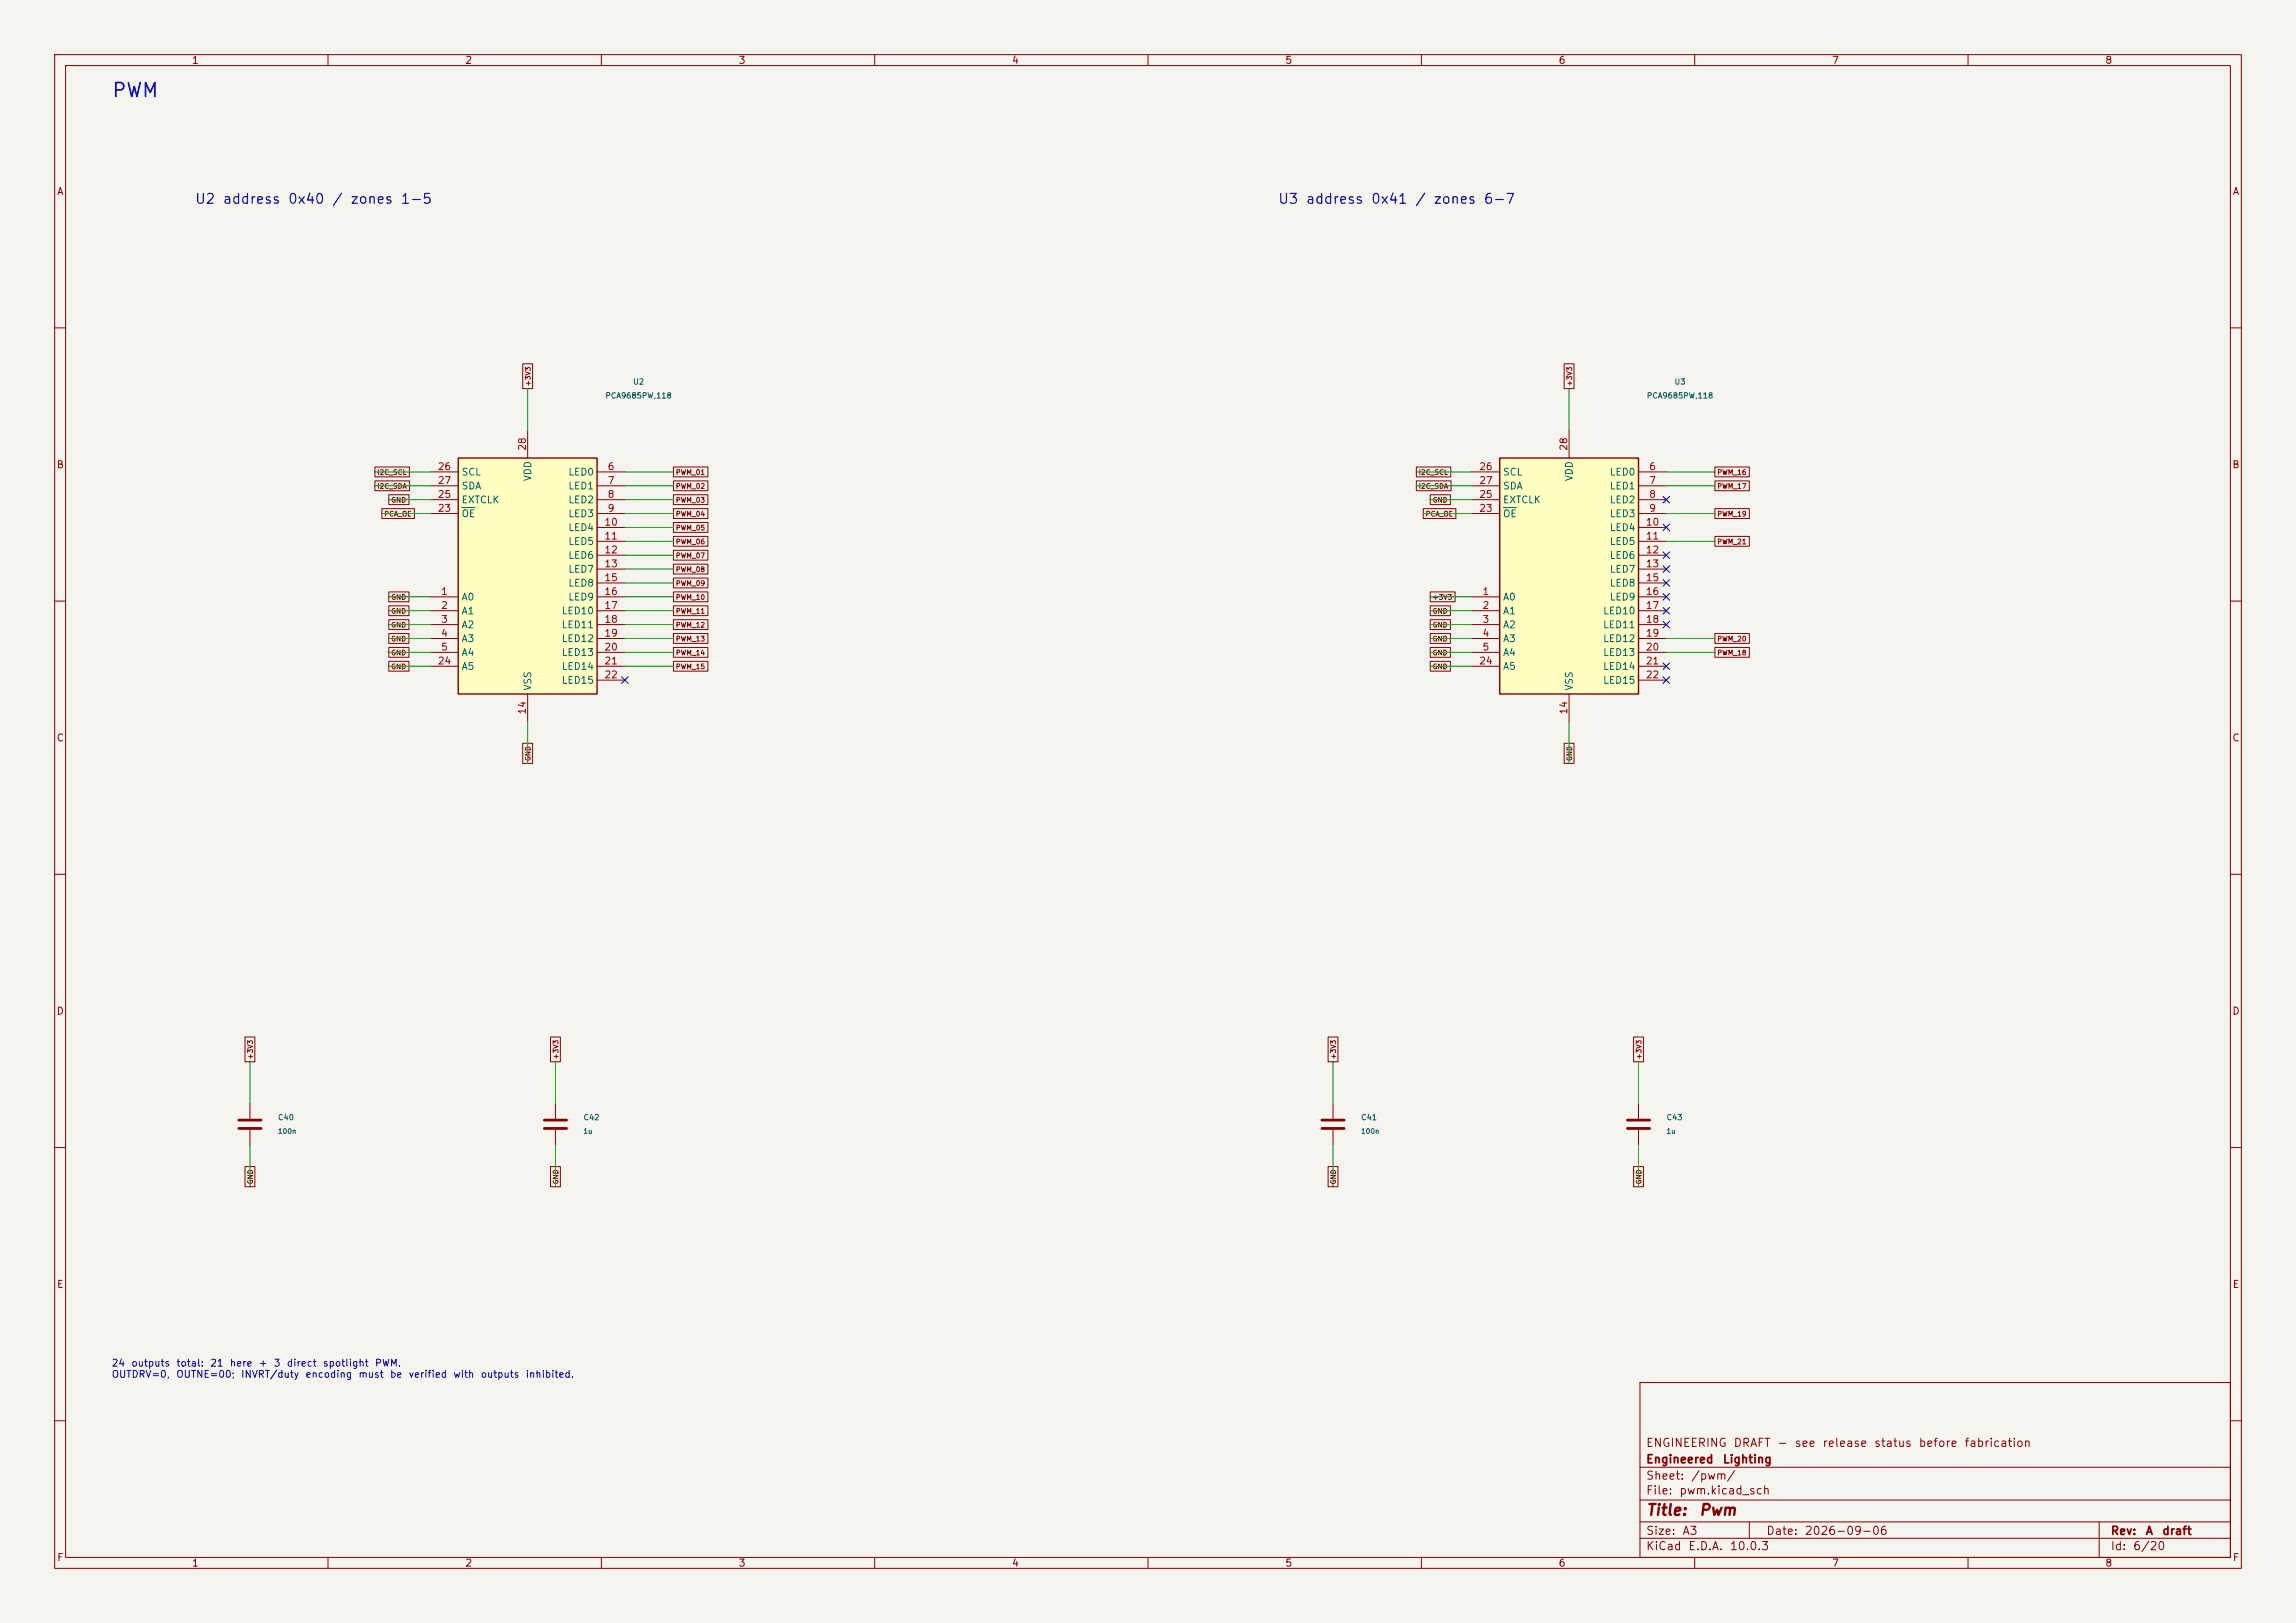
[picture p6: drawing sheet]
<svg xmlns="http://www.w3.org/2000/svg" width="420mm" height="297mm" viewBox="0 0 420 297" stroke-linecap="round" stroke-linejoin="round" font-family="sans-serif">
<defs><g id="words">
<text font-size="2.5" fill="#0000c2" x="20.3" y="18.4">PWM</text>
<g font-size="2" fill="#840000">
<text x="301" y="277.8">Title:</text>
<text x="310.7" y="277.8">Pwm</text>
</g>
<g font-size="1.8" fill="#0000c2">
<text x="35.6" y="37.7">U2 address 0x40 / zones 1-5</text>
<text x="233.7" y="37.7">U3 address 0x41 / zones 6-7</text>
</g>
<g font-size="1.5" fill="#840000">
<text x="301" y="268.1">Engineered</text>
<text x="301" y="265.1">ENGINEERING</text>
<text x="315" y="268.1">Lighting</text>
<text x="317" y="265.1">DRAFT</text>
<text x="325" y="265.1">-</text>
<text x="328.2" y="265.1">see</text>
<text x="333.3" y="265.1">release</text>
<text x="342.7" y="265.1">status</text>
<text x="350.9" y="265.1">before</text>
<text x="359.2" y="265.1">fabrication</text>
<text x="301" y="273.8">File:</text>
<text x="301" y="271.1">Sheet:</text>
<text x="307.1" y="273.8">pwm.kicad_sch</text>
<text x="309.2" y="271.1">/pwm/</text>
<text x="301" y="281.2">Size:</text>
<text x="307.6" y="281.2">A3</text>
<text x="323" y="281.2">Date:</text>
<text x="330" y="281.2">2026-09-06</text>
<text x="386" y="281.2">Rev:</text>
<text x="392.4" y="281.2">A</text>
<text x="395.4" y="281.2">draft</text>
<text x="301" y="284">KiCad</text>
<text x="308.7" y="284">E.D.A.</text>
<text x="316.3" y="284">10.0.3</text>
<text x="386" y="284">Id:</text>
<text x="390.1" y="284">6/20</text>
</g>
<g font-size="1.3" fill="#840000">
<text x="35" y="12">1</text>
<text x="85" y="12">2</text>
<text x="135" y="12">3</text>
<text x="185" y="12">4</text>
<text x="235" y="12">5</text>
<text x="285" y="12">6</text>
<text x="335" y="12">7</text>
<text x="385" y="12">8</text>
<text x="10.3" y="36">A</text>
<text x="408.3" y="36">A</text>
<text x="10.3" y="86">B</text>
<text x="408.2" y="86">B</text>
<text x="10.3" y="136">C</text>
<text x="408.2" y="136">C</text>
<text x="10.3" y="186">D</text>
<text x="408.2" y="186">D</text>
<text x="10.3" y="236">E</text>
<text x="408.3" y="236">E</text>
<text x="10.3" y="286">F</text>
<text x="35" y="287">1</text>
<text x="85" y="287">2</text>
<text x="135" y="287">3</text>
<text x="185" y="287">4</text>
<text x="235" y="287">5</text>
<text x="285" y="287">6</text>
<text x="335" y="287">7</text>
<text x="385" y="287">8</text>
<text x="408.3" y="286">F</text>
</g>
<g font-size="1.3" fill="#a90000">
<text x="96.5" y="82.6" transform="rotate(-90 96.5 82.6)">28</text>
<text x="287" y="82.6" transform="rotate(-90 287 82.6)">28</text>
<text x="80" y="86.3">26</text>
<text x="80" y="88.9">27</text>
<text x="111.1" y="86.3">6</text>
<text x="111.1" y="88.9">7</text>
<text x="270.5" y="86.3">26</text>
<text x="270.5" y="88.9">27</text>
<text x="301.6" y="86.3">6</text>
<text x="301.6" y="88.9">7</text>
<text x="80" y="94">23</text>
<text x="80" y="91.4">25</text>
<text x="111.1" y="91.4">8</text>
<text x="111.1" y="94">9</text>
<text x="270.5" y="94">23</text>
<text x="270.5" y="91.4">25</text>
<text x="301.6" y="91.4">8</text>
<text x="301.6" y="94">9</text>
<text x="110.4" y="96.5">10</text>
<text x="110.4" y="99">11</text>
<text x="110.4" y="101.6">12</text>
<text x="300.9" y="96.5">10</text>
<text x="300.9" y="99">11</text>
<text x="300.9" y="101.6">12</text>
<text x="110.4" y="104.1">13</text>
<text x="110.4" y="106.7">15</text>
<text x="300.9" y="104.1">13</text>
<text x="300.9" y="106.7">15</text>
<text x="80.6" y="109.2">1</text>
<text x="80.6" y="111.7">2</text>
<text x="110.4" y="109.2">16</text>
<text x="110.4" y="111.7">17</text>
<text x="271.1" y="109.2">1</text>
<text x="271.1" y="111.7">2</text>
<text x="300.9" y="109.2">16</text>
<text x="300.9" y="111.7">17</text>
<text x="80.6" y="114.3">3</text>
<text x="80.6" y="116.8">4</text>
<text x="80.6" y="119.4">5</text>
<text x="110.4" y="114.3">18</text>
<text x="110.4" y="116.8">19</text>
<text x="110.4" y="119.4">20</text>
<text x="271.1" y="114.3">3</text>
<text x="271.1" y="116.8">4</text>
<text x="271.1" y="119.4">5</text>
<text x="300.9" y="114.3">18</text>
<text x="300.9" y="116.8">19</text>
<text x="300.9" y="119.4">20</text>
<text x="80" y="121.9">24</text>
<text x="110.4" y="121.9">21</text>
<text x="110.4" y="124.4">22</text>
<text x="270.5" y="121.9">24</text>
<text x="300.9" y="121.9">21</text>
<text x="300.9" y="124.4">22</text>
<text x="96.5" y="130.9" transform="rotate(-90 96.5 130.9)">14</text>
<text x="287" y="130.9" transform="rotate(-90 287 130.9)">14</text>
</g>
<g font-size="1.3" fill="#006464">
<text x="84.3" y="87.3">SCL</text>
<text x="84.3" y="89.9">SDA</text>
<text x="97.5" y="88.2" transform="rotate(-90 97.5 88.2)">VDD</text>
<text x="103.9" y="87.3">LED0</text>
<text x="103.9" y="89.9">LED1</text>
<text x="274.8" y="87.3">SCL</text>
<text x="274.8" y="89.9">SDA</text>
<text x="288" y="88.2" transform="rotate(-90 288 88.2)">VDD</text>
<text x="294.4" y="87.3">LED0</text>
<text x="294.4" y="89.9">LED1</text>
<text x="84.3" y="95">OE</text>
<text x="84.3" y="92.4">EXTCLK</text>
<text x="103.9" y="92.4">LED2</text>
<text x="103.9" y="95">LED3</text>
<text x="274.8" y="95">OE</text>
<text x="274.8" y="92.4">EXTCLK</text>
<text x="294.4" y="92.4">LED2</text>
<text x="294.4" y="95">LED3</text>
<text x="103.9" y="97.5">LED4</text>
<text x="103.9" y="100">LED5</text>
<text x="294.4" y="97.5">LED4</text>
<text x="294.4" y="100">LED5</text>
<text x="103.9" y="102.6">LED6</text>
<text x="103.9" y="105.1">LED7</text>
<text x="103.9" y="107.7">LED8</text>
<text x="294.4" y="102.6">LED6</text>
<text x="294.4" y="105.1">LED7</text>
<text x="294.4" y="107.7">LED8</text>
<text x="84.3" y="110.2">A0</text>
<text x="84.3" y="112.7">A1</text>
<text x="102.6" y="112.7">LED10</text>
<text x="103.9" y="110.2">LED9</text>
<text x="274.8" y="110.2">A0</text>
<text x="274.8" y="112.7">A1</text>
<text x="293.1" y="112.7">LED10</text>
<text x="294.4" y="110.2">LED9</text>
<text x="84.3" y="115.3">A2</text>
<text x="84.3" y="117.8">A3</text>
<text x="102.6" y="115.3">LED11</text>
<text x="102.6" y="117.8">LED12</text>
<text x="274.8" y="115.3">A2</text>
<text x="274.8" y="117.8">A3</text>
<text x="293.1" y="115.3">LED11</text>
<text x="293.1" y="117.8">LED12</text>
<text x="84.3" y="120.4">A4</text>
<text x="84.3" y="122.9">A5</text>
<text x="102.6" y="120.4">LED13</text>
<text x="102.6" y="122.9">LED14</text>
<text x="102.6" y="125.4">LED15</text>
<text x="274.8" y="120.4">A4</text>
<text x="274.8" y="122.9">A5</text>
<text x="293.1" y="120.4">LED13</text>
<text x="293.1" y="122.9">LED14</text>
<text x="293.1" y="125.4">LED15</text>
<text x="97.5" y="126.5" transform="rotate(-90 97.5 126.5)">VSS</text>
<text x="288" y="126.5" transform="rotate(-90 288 126.5)">VSS</text>
</g>
<g font-size="1.3" fill="#0000c2">
<text x="20.3" y="250.4">24</text>
<text x="23.9" y="250.4">outputs</text>
<text x="32.2" y="250.4">total:</text>
<text x="38.3" y="250.4">21</text>
<text x="41.9" y="250.4">here</text>
<text x="47.2" y="250.4">+</text>
<text x="50" y="250.4">3</text>
<text x="52.3" y="250.4">direct</text>
<text x="59" y="250.4">spotlight</text>
<text x="68.5" y="250.4">PWM.</text>
<text x="20.3" y="252.4">OUTDRV=0,</text>
<text x="32.1" y="252.4">OUTNE=00;</text>
<text x="44" y="252.4">INVRT/duty</text>
<text x="55.8" y="252.4">encoding</text>
<text x="65.5" y="252.4">must</text>
<text x="71.2" y="252.4">be</text>
<text x="74.6" y="252.4">verified</text>
<text x="82.8" y="252.4">with</text>
<text x="87.8" y="252.4">outputs</text>
<text x="96.1" y="252.4">inhibited.</text>
</g>
<g font-size="1" fill="#006464">
<text x="115.7" y="70.6">U2</text>
<text x="306.2" y="70.6">U3</text>
<text x="110.6" y="73.2">PCA9685PW,118</text>
<text x="301.1" y="73.2">PCA9685PW,118</text>
<text x="50.8" y="205.2">C40</text>
<text x="106.6" y="205.2">C42</text>
<text x="248.9" y="205.2">C41</text>
<text x="304.8" y="205.2">C43</text>
</g>
<g font-size=".9" fill="#840000">
<text x="97.3" y="70.8" transform="rotate(-90 97.3 70.8)">+3V3</text>
<text x="287.8" y="70.8" transform="rotate(-90 287.8 70.8)">+3V3</text>
<text x="68.9" y="87.1">I2C_SCL</text>
<text x="68.9" y="89.7">I2C_SDA</text>
<text x="123.5" y="87.1">PWM_01</text>
<text x="123.5" y="89.7">PWM_02</text>
<text x="259.4" y="87.1">I2C_SCL</text>
<text x="259.4" y="89.7">I2C_SDA</text>
<text x="314" y="87.1">PWM_16</text>
<text x="314" y="89.7">PWM_17</text>
<text x="70.2" y="94.7">PCA_OE</text>
<text x="71.5" y="92.2">GND</text>
<text x="123.5" y="92.2">PWM_03</text>
<text x="123.5" y="94.7">PWM_04</text>
<text x="260.7" y="94.7">PCA_OE</text>
<text x="262" y="92.2">GND</text>
<text x="314" y="94.7">PWM_19</text>
<text x="123.5" y="97.3">PWM_05</text>
<text x="123.5" y="99.8">PWM_06</text>
<text x="314" y="99.8">PWM_21</text>
<text x="123.5" y="102.4">PWM_07</text>
<text x="123.5" y="107.4">PWM_09</text>
<text x="123.5" y="104.9">PWM_08</text>
<text x="71.5" y="110">GND</text>
<text x="71.5" y="112.5">GND</text>
<text x="123.5" y="112.5">PWM_11</text>
<text x="123.5" y="110">PWM_10</text>
<text x="262" y="112.5">GND</text>
<text x="262" y="110">+3V3</text>
<text x="71.5" y="117.6">GND</text>
<text x="71.5" y="115.1">GND</text>
<text x="123.5" y="115.1">PWM_12</text>
<text x="123.5" y="117.6">PWM_13</text>
<text x="262" y="115.1">GND</text>
<text x="262" y="117.6">GND</text>
<text x="314" y="117.6">PWM_20</text>
<text x="71.5" y="120.1">GND</text>
<text x="71.5" y="122.7">GND</text>
<text x="123.5" y="120.1">PWM_14</text>
<text x="123.5" y="122.7">PWM_15</text>
<text x="262" y="120.1">GND</text>
<text x="262" y="122.7">GND</text>
<text x="314" y="120.1">PWM_18</text>
<text x="97.3" y="139.4" transform="rotate(-90 97.3 139.4)">GND</text>
<text x="287.8" y="139.4" transform="rotate(-90 287.8 139.4)">GND</text>
<text x="46.5" y="194" transform="rotate(-90 46.5 194)">+3V3</text>
<text x="102.4" y="194" transform="rotate(-90 102.4 194)">+3V3</text>
<text x="244.6" y="194" transform="rotate(-90 244.6 194)">+3V3</text>
<text x="300.5" y="194" transform="rotate(-90 300.5 194)">+3V3</text>
<text x="46.5" y="216.8" transform="rotate(-90 46.5 216.8)">GND</text>
<text x="102.4" y="216.8" transform="rotate(-90 102.4 216.8)">GND</text>
<text x="244.6" y="216.8" transform="rotate(-90 244.6 216.8)">GND</text>
<text x="300.5" y="216.8" transform="rotate(-90 300.5 216.8)">GND</text>
</g>
<g font-size=".9" fill="#006464">
<text x="50.7" y="207.7">100n</text>
<text x="106.6" y="207.7">1u</text>
<text x="248.9" y="207.7">100n</text>
<text x="304.7" y="207.7">1u</text>
</g>
</g></defs>
<path d="M0 0h420v297h-420z" fill="#f5f4ef" stroke="#f5f4ef" stroke-width=".18"/>
<g fill="none" stroke="#840000" stroke-width=".18">
<path d="M10 10h400v277h-400zM12 12h396v273h-396zM60 10v2M110 10v2M160 10v2M210 10v2M260 10v2M310 10v2M360 10v2M10 60h2M408 60h2M10 110h2"/>
<path d="M408 110h2M10 160h2M408 160h2M10 210h2M45.7 201.9v2.8M45.7 206.8v2.8M101.6 201.9v2.8M101.6 206.8v2.8M408 210h2M300 253h108v32h-108zM10 260h2M300 278.5h108"/>
<path d="M300 274.5h108M300 268.5h108M320 278.5v3M384 278.5v6.5M408 260h2M60 285v2M110 285v2M160 285v2M210 285v2M260 285v2M300 281.5h108M310 285v2"/>
<path d="M360 285v2"/>
</g>
<path d="M43.7 205h4.1M43.7 206.5h4.1M99.6 205h4M99.6 206.5h4" fill="none" stroke="#840000" stroke-width=".51"/>
<path d="M83.8 83.8h25.4v43.2h-25.4z" fill="#ffffc2"/>
<path d="M83.8 83.8h25.4v43.2h-25.4z" fill="none" stroke="#840000" stroke-width=".25"/>
<g fill="none" stroke="#840000" stroke-width=".18">
<path d="M96.5 78.7v5.1M78.7 86.4h5.1M78.7 88.9h5.1M78.7 91.4h5.1M78.7 94h5.1M109.2 86.4h5.1M109.2 88.9h5.1M109.2 91.4h5.1M109.2 94h5.1M109.2 96.5h5.1M109.2 99.1h5.1M78.7 109.2h5.1"/>
<path d="M78.7 111.8h5.1M78.7 114.3h5.1M78.7 116.8h5.1M78.7 119.4h5.1M109.2 109.2h5.1M109.2 111.8h5.1M109.2 114.3h5.1M109.2 116.8h5.1M109.2 119.4h5.1M109.2 101.6h5.1M109.2 104.1h5.1M109.2 106.7h5.1"/>
<path d="M78.7 121.9h5.1M96.5 127v5.1M109.2 121.9h5.1M109.2 124.5h5.1M243.8 201.9v2.8M243.8 206.8v2.8M299.7 201.9v2.8M299.7 206.8v2.8"/>
</g>
<path d="M84.5 92.9h2.4" fill="none" stroke="#006464" stroke-width=".18"/>
<path d="M241.8 205h4.1M241.8 206.5h4.1M297.7 205h4.1M297.7 206.5h4.1" fill="none" stroke="#840000" stroke-width=".51"/>
<path d="M274.3 83.8h25.4v43.2h-25.4z" fill="#ffffc2"/>
<path d="M274.3 83.8h25.4v43.2h-25.4z" fill="none" stroke="#840000" stroke-width=".25"/>
<g fill="none" stroke="#840000" stroke-width=".18">
<path d="M95.6 66.6h1.8v4.5h-1.8zM286.1 66.6h1.8v4.5h-1.8zM287 78.7v5.1M68.6 85.5h6.3v1.8h-6.3zM68.6 88h6.3v1.8h-6.3zM69.8 93.1h6v1.8h-6zM71.1 90.5h3.7v1.8h-3.7zM123.2 85.5h6.3v1.8h-6.3zM123.2 88h6.3v1.8h-6.3zM123.2 90.5h6.3v1.8h-6.3zM123.2 93.1h6.3v1.8h-6.3zM123.2 95.6h6.3v1.8h-6.3z"/>
<path d="M123.2 98.2h6.3v1.8h-6.3zM259.1 85.5h6.3v1.8h-6.3zM259.1 88h6.3v1.8h-6.3zM260.3 93.1h6v1.8h-6zM261.6 90.5h3.7v1.8h-3.7zM269.2 86.4h5.1M269.2 88.9h5.1M269.2 91.4h5.1M269.2 94h5.1M299.7 86.4h5.1M299.7 88.9h5.1M299.7 91.4h5.1"/>
<path d="M299.7 94h5.1M299.7 96.5h5.1M299.7 99.1h5.1M313.7 85.5h6.3v1.8h-6.3zM313.7 88h6.3v1.8h-6.3zM313.7 93.1h6.3v1.8h-6.3zM313.7 98.2h6.3v1.8h-6.3zM71.1 115.9h3.7v1.8h-3.7zM71.1 118.5h3.7v1.8h-3.7zM71.1 108.3h3.7v1.8h-3.7zM71.1 110.9h3.7v1.8h-3.7zM71.1 113.4h3.7v1.8h-3.7z"/>
<path d="M123.2 118.5h6.3v1.8h-6.3zM123.2 110.9h6.3v1.8h-6.3zM123.2 100.7h6.3v1.8h-6.3zM123.2 105.8h6.3v1.8h-6.3zM123.2 103.2h6.3v1.8h-6.3zM123.2 113.4h6.3v1.8h-6.3zM123.2 108.3h6.3v1.8h-6.3zM123.2 115.9h6.3v1.8h-6.3zM261.6 110.9h3.7v1.8h-3.7zM261.6 113.4h3.7v1.8h-3.7zM261.6 115.9h3.7v1.8h-3.7zM261.6 118.5h3.7v1.8h-3.7z"/>
<path d="M261.6 108.3h4.6v1.8h-4.6zM269.2 109.2h5.1M269.2 111.8h5.1M269.2 114.3h5.1M269.2 116.8h5.1M269.2 119.4h5.1M299.7 109.2h5.1M299.7 111.8h5.1M299.7 114.3h5.1M299.7 116.8h5.1M299.7 119.4h5.1M299.7 101.6h5.1"/>
<path d="M299.7 104.1h5.1M299.7 106.7h5.1M313.7 115.9h6.3v1.8h-6.3zM313.7 118.5h6.3v1.8h-6.3zM71.1 121h3.7v1.8h-3.7zM95.6 136h1.8v3.7h-1.8zM123.2 121h6.3v1.8h-6.3zM261.6 121h3.7v1.8h-3.7zM269.2 121.9h5.1M286.1 136h1.8v3.7h-1.8zM287 127v5.1M299.7 121.9h5.1"/>
<path d="M299.7 124.5h5.1M44.8 189.8h1.8v4.5h-1.8zM100.7 189.8h1.8v4.5h-1.8zM242.9 189.8h1.8v4.5h-1.8zM298.8 189.8h1.8v4.5h-1.8zM44.8 213.5h1.8v3.7h-1.8zM100.7 213.5h1.8v3.7h-1.8zM242.9 213.5h1.8v3.7h-1.8zM298.8 213.5h1.8v3.7h-1.8z"/>
</g>
<path d="M275 92.9h2.4" fill="none" stroke="#006464" stroke-width=".18"/>
<g fill="none" stroke="#009600" stroke-width=".18">
<path d="M96.5 71.1v7.6M287 71.1v7.6M68.6 86.4h10.1M68.6 88.9h10.1M69.8 94h8.9M71.1 91.4h7.6M114.3 96.5h8.9M114.3 91.4h8.9M114.3 86.4h8.9M114.3 88.9h8.9M114.3 94h8.9M114.3 99.1h8.9"/>
<path d="M259.1 86.4h10.1M259.1 88.9h10.1M260.3 94h8.9M261.6 91.4h7.6M304.8 86.4h8.9M304.8 88.9h8.9M304.8 94h8.9M304.8 99.1h8.9M71.1 109.2h7.6M71.1 114.3h7.6M71.1 116.8h7.6M71.1 119.4h7.6"/>
<path d="M71.1 111.8h7.6M114.3 109.2h8.9M114.3 114.3h8.9M114.3 116.8h8.9M114.3 119.4h8.9M114.3 101.6h8.9M114.3 104.1h8.9M114.3 106.7h8.9M114.3 111.8h8.9M261.6 109.2h7.6M261.6 114.3h7.6M261.6 116.8h7.6"/>
<path d="M261.6 119.4h7.6M261.6 111.8h7.6M304.8 116.8h8.9M304.8 119.4h8.9M71.1 121.9h7.6M96.5 132.1v7.6M114.3 121.9h8.9M261.6 121.9h7.6M287 132.1v7.6M45.7 194.3v7.6M101.6 194.3v7.6M243.8 194.3v7.6"/>
<path d="M299.7 194.3v7.6M45.7 209.6v7.6M101.6 209.6v7.6M243.8 209.6v7.6M299.7 209.6v7.6"/>
</g>
<g fill="none" stroke="#000084" stroke-width=".18">
<path d="M304.2 90.8l1.2 1.2M304.2 95.9l1.2 1.2M305.4 90.8l-1.2 1.2M305.4 95.9l-1.2 1.2M304.2 103.5l1.2 1.2M304.2 106.1l1.2 1.2M304.2 108.6l1.2 1.2M304.2 111.2l1.2 1.2M304.2 113.7l1.2 1.2M304.2 101l1.2 1.2M305.4 103.5l-1.2 1.2M305.4 106.1l-1.2 1.2"/>
<path d="M305.4 108.6l-1.2 1.2M305.4 111.2l-1.2 1.2M305.4 113.7l-1.2 1.2M305.4 101l-1.2 1.2M113.7 123.9l1.2 1.2M114.9 123.9l-1.2 1.2M304.2 121.3l1.2 1.2M304.2 123.9l1.2 1.2M305.4 121.3l-1.2 1.2M305.4 123.9l-1.2 1.2"/>
</g>
<use href="#words"/>
</svg>
